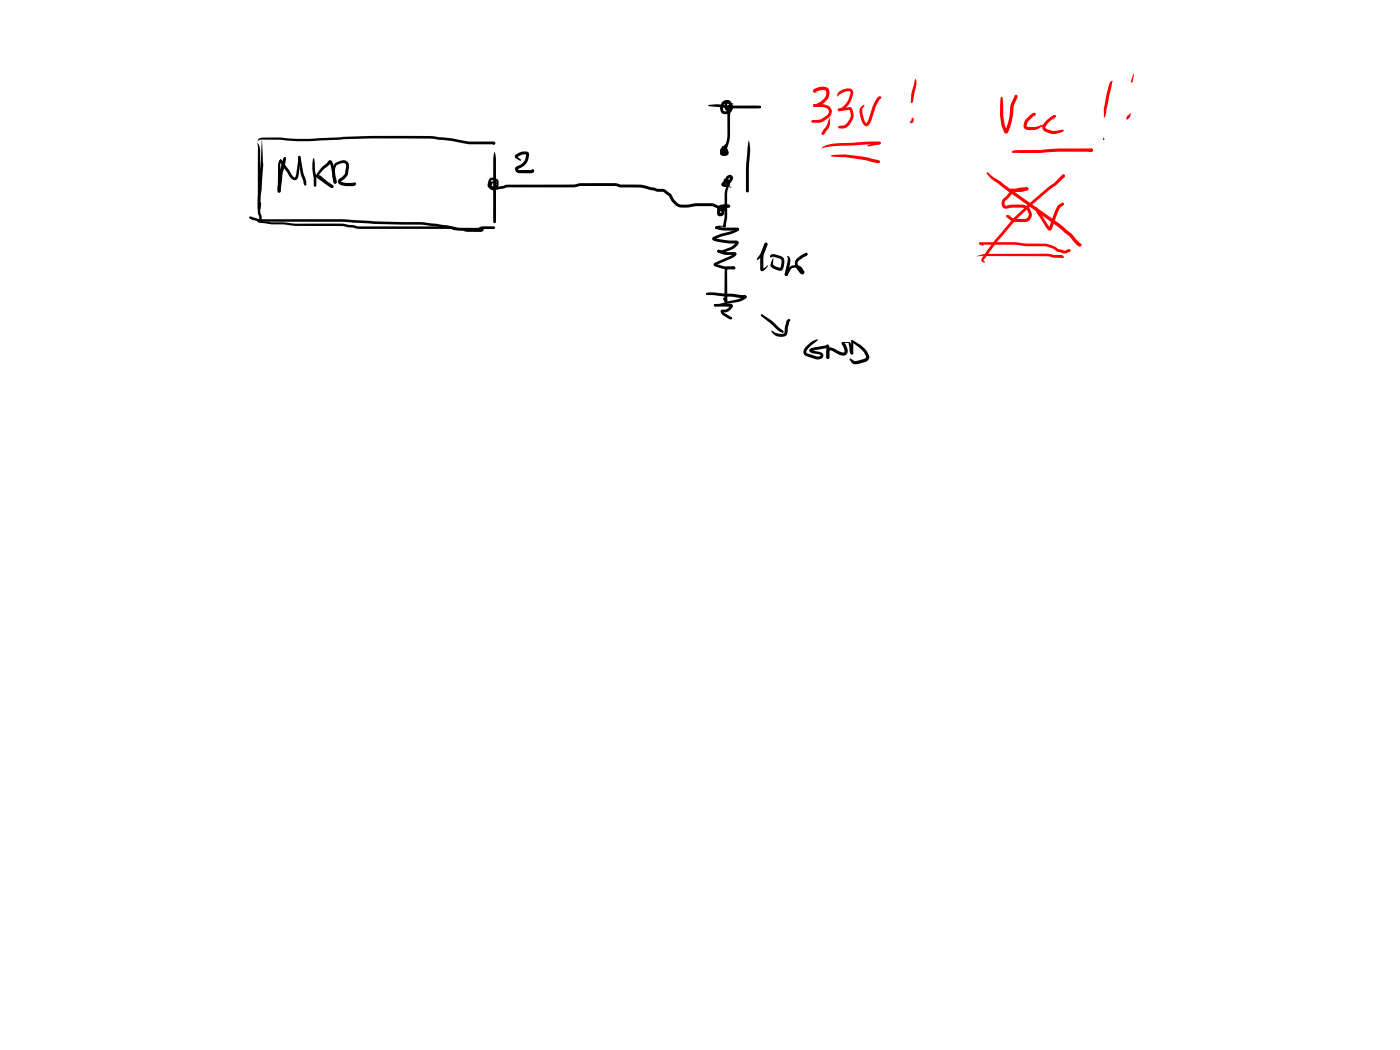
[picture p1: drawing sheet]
<svg xmlns="http://www.w3.org/2000/svg" width="285mm" height="214mm" viewBox="0 0 285 214" stroke-linecap="round" stroke-linejoin="round" font-family="sans-serif">
<g fill="#000">
<path d="M52.6 28.3l.5-.2a19.5 19.5 0 0 1 5.1 0l2.2 .2 3.5-.1a271.7 271.7 0 0 1 24.1-.5l3.7 .4 3.7 .7h5.1a.3 .3 0 0 1 .4 .2 .3 .3 0 0 1-.2 .4 .3 .3 0 0 1-.4-.2l.1-.1 .1 .3h-5.2l-3.6-.7-3.7-.5a220.1 220.1 0 0 0-24 .5l-3.7 .1-3.2-.3-3.9-.1-.4 .1-.4 .3zM52.4 29.1a3.5 3.5 0 0 1 .6 2.6v11.5l.3 1.5-.3 .3-.2-.3-.3-1.5zM53.3 27.9l.2 2.8a27.8 27.8 0 0 1-.2 6.9l-.3 2.6v2.2l-.1 .2h-.3a12 12 0 0 1 .1-4zM56.9 32.7l.2-.2 .3 .2-.3 .9v5.3l-.3 .3-.3-.3 .1-5.3zM57.1 32.5l.3 .2-.2 .3-.3-.3zM57 32.5h.1l.3 .1 2.1 3.1 .5 .4 .4-.9 .3-3.3 .2-.2 .2 .1v1l-.4 3.2a.85 .85 0 0 1-.8 .7 .85 .85 0 0 1-.8-.6l-2.1-3.2zM57.8 32.1l.2-.1 .2 .2-.2 .4-.2-.3zM57.8 32.1h.4v.4l-.7 3-.4 3.4-.3 .3-.2-.1-.1-.6 .3-3.1zM60.8 31.8l.1-.1 .3 .3 .5 3.1 .6 1.8 .1 .4-.1 .1 .1 .2-.2 .2-.3-.2-.6-1.9zM64.1 35.8l.6-.2 .6 .2 2.4 1.8 .2 .5-.3 .2-.1-.1-.1-.3v.2l-.8-.6-1.5-1.3-.8-.2 .1 1.8-.1 .1h-.3zM63.7 32.3l.2-.1 .1 .1 .4 4v1.4l-.3 .3-.2-.3-.1-2.1a8.5 8.5 0 0 1-.1-3.3zM65.6 34l1-.9a.6 .6 0 0 1 .7-.5 .6 .6 0 0 1 .5 .7l.7 3.1a.66 .66 0 0 1-.3 1l-.3-.3-.8-3.9h.2l-.4 .5-1 .8-1.2 1.3 2.2 1.6 .9 .5 .1 .1-.2 .3-.6-.2-2.3-1.7a.66 .66 0 0 1-.5-.5 .66 .66 0 0 1 .3-.7z"/>
<path d="M68.2 33.3l1.2-.6a1.19 1.19 0 0 1 1.3 .2 1.19 1.19 0 0 1 .3 1.2l-.1 1.2a2.13 2.13 0 0 1-1.1 1.4l-.4 .3 1.1 .2h1.9a.59 .59 0 0 1-.7 .7h-1.3a1.72 1.72 0 0 1-1.5-.7v-.6l1.3-1.2 .3-1.4a.6 .6 0 0 0-.2-.6 .6 .6 0 0 0-.6-.2l-1.2 .5a4.3 4.3 0 0 0 0 3.2l-.1 .4-.2 .1a1.67 1.67 0 0 1-.5-1.6l.1-1.7zM100.7 30.9l.3 1.6v11.9v.8l-.3 .3-.3-.3v-.8v-11.9zM99.7 36.3a1.2 1.2 0 0 1 1.6 .2 1.2 1.2 0 0 1 .1 1.5 1.38 1.38 0 0 1-1.8 .1 .86 .86 0 0 1 1-1.1l.5 .2v.2l-.8-.1-.2 .7-.1-.1 1-.2v-.8l-.9-.2-.3 1a.77 .77 0 0 0 1 .4l2.5-.5h13.6l1.3-.3h7l1.1 .3h4.2l3.4 .9 1.4 .1 1.3 .9 .7 1.2 .7 .7 .5 .2 1.4 .1 1.7-.3h3.3l1.5 .6h1l.4-.3h.6l.3 .3-.1 .2-.7 .1-.5 .3-1.1-.1-1.4-.5h-3.2l-2.5 .3a3.3 3.3 0 0 1-3.1-2.4l-1.1-.8-1.2-.1-3.2-.8h-4.3l-1.1-.3h-6.9l-1.4 .2h-13.6l-2.4 .6a1.21 1.21 0 0 1-1.2-.3 1.21 1.21 0 0 1-.3-1.2zM104.9 31.6a2.31 2.31 0 0 1 2.7-.5 2.76 2.76 0 0 1-1.6 3.1l-.6 .3 .3 .1h2.5l.3-.1a.45 .45 0 0 1 .1 .6 .45 .45 0 0 1-.5 .2h-2.4a.78 .78 0 0 1-.7-.5 .78 .78 0 0 1 .1-.9l.7-.3a2.29 2.29 0 0 0 1.3-2.2h.1a2.4 2.4 0 0 0-1.8 .6l-.1-.2 .8 .7-.1 .3-1-.6a.41 .41 0 0 1-.1-.6zM108.4 34.5l.3 .1v.4l-.7 .2zM144.3 21.4l2-.2a26.5 26.5 0 0 0 6.6 .3h1.8l.3 .3-.3 .2-1.8 .1a28.1 28.1 0 0 1-6.8-.3l-1.8-.2-.1-.1zM147.5 36.9l.2-.1 .2 .2-.3 .2-.2-.2zM148.1 21.9l.3-.1 .3 .3-.1 4.4a7.9 7.9 0 0 1-.5 3.5 .32 .32 0 0 1-.1 .4 .32 .32 0 0 1-.4 .1l.1-.8a12.1 12.1 0 0 0 .4-5.2zM147.6 29.5h.4l.1 .2-.3 .6-.3-.6zM147.7 30.2l.2 .3-.1 .1-.2-.1zM147.9 35.9a.71 .71 0 0 1 1.1-.2 .71 .71 0 0 1 .1 1.1 1.02 1.02 0 0 1-1 .7 .6 .6 0 0 1-.8-.6 .6 .6 0 0 1 .7-.6 .94 .94 0 0 1 .4 1.6 .94 .94 0 0 1-1.6-.4l.2-.3 .7-.4 .2 .3-.5 .5v-.2l.4 .1 .3-.1v-.3l-.3-.3h.5l.4-.6-.6 .4-.2-.1-.1-.3zM147 29.8a1.23 1.23 0 0 1 1.2 1.8l-.7 .1a.69 .69 0 0 1-.9-.4v-.6a.75 .75 0 0 1 1.1-.7 .75 .75 0 0 1 .1 1.3 .53 .53 0 0 1-.7 .2 .53 .53 0 0 1-.2-.8l.6-1.2 .3-.1 .2 .1 .1 .3-.5 1.3h-.3l.2-.7 .1 .2h-.4v.7l-.1-.2h.7a1.12 1.12 0 0 0-.8-.9z"/>
<path d="M148.2 37.6l.2-.1 .1 .2-.4 1.4-.1 2.3a14.6 14.6 0 0 1-.2 4.6l-.3 .3h-.2l-.1-.4a15.3 15.3 0 0 0 .3-5.2 4.3 4.3 0 0 1 .7-3.1zM148.3 37.5l.7 .7-.4-.1zM147.1 20.7a.99 .99 0 0 1 1.1-.4 .99 .99 0 0 1 .7 .8v.3a1.12 1.12 0 0 1-.2 1.2 .79 .79 0 0 1-1.2-.8v-.8l.3-.3 .6 .1 .9 .4h-1.3l.1 .7 .1 .2 .2-.1v-.8l-.2-.3a.73 .73 0 0 0-.8 .5l-.2 .5a.69 .69 0 0 0 .5 .8 .69 .69 0 0 0 .8-.4l.2-.6 .1 .1h-.6l-.2-.2 .8-.4a.99 .99 0 0 1-.1 1.7 1.24 1.24 0 0 1-1.6 .2 1.24 1.24 0 0 1-.4-1.6zM152.5 28.5l.2 2.2-.2 3.5v4.7l-.3 .3-.3-.3v-4.7zM154.5 21.6h.4v.4l-.4-.1-.1-.1zM50.8 44.2h.7a5.6 5.6 0 0 0 3 .4h6.1a115 115 0 0 1 15.5 .5l9.9 .1 2.1 .3a19.2 19.2 0 0 1 4.8 .9h1.2l1 .3h2.7l.4-.2a.38 .38 0 0 1 .2 .4 .38 .38 0 0 1-.4 .3h-2.9l-1-.2-1.7-.2-1.5-.4-5-.6-9.8-.2a237.9 237.9 0 0 0-22.5-.5 4.5 4.5 0 0 1-2.8-.8zM50.8 44.2h.3l.5 .7-.8-.4zM52.9 41.3l.1-.1 .2 .2-.2 1.1-.3 .2-.2-.3zM52.5 45.1l.1-.1 2.7 .3h2.5l2.3 .2h9.7l3.4 .6h18.8l1.4 .3h3.2h.8l.8-.3h2.4l.2 .3-.2 .2h-2.4l-.4 .2a17.1 17.1 0 0 1-5.8-.2h-18.8l-3.5-.6h-9.6l-2.4-.3h-2.5l-2.5-.4zM52.5 45l.2 .1-.1 .1zM52.5 45l.3-.1-.2 .3zM143.7 59.8l.2-.1 .1 .2-.1 .1z"/>
<path d="M143.8 59.7l1.5-.2 5.7 .6a.85 .85 0 0 1 1 .3l-.3 .3h-.8l-1.7-.3-5.3-.4-.2-.1zM145.4 53.7l.2-.1 .3 .2a8.7 8.7 0 0 0 3.7 .5v.4l-.2 .1a7.2 7.2 0 0 1-3.8-.6l-.3-.2zM145.7 46.2l1.7 .1 2.7 .1 .3 .3-.2 .3-2.9-.1-1.5-.3-.2-.2zM145.6 46.2h.5v.3h-.4zM146.2 50.9h.3l.1 .2-.2 .3-.3-.1-.1-.2zM146.1 50.9h.3l1.3 .4h1.9a.55 .55 0 0 1 .3 .6 .55 .55 0 0 1-.5 .5l-3.8 1.7-.2-.1a.46 .46 0 0 1 .4-.6l2.9-1.3 .7-.5 .2 .3h-.6a4.4 4.4 0 0 1-2.8-.5l-.2-.3zM145.7 46.2l.6-.2h.8l.4-.2 .3 .3-.3 .2-.4-.1h-.6l-.6 .4-.2-.1zM147.8 54.5l.3-.2 .2 .2-.3 .6 .1 6.2-.3 .3-.3-.3v-6.2zM146.3 41.9l.4-.2h.9a.66 .66 0 0 1 .4 .6 .66 .66 0 0 1-.4 .6 .6 .6 0 0 1-.9 .1 .6 .6 0 0 1 0-.9l.3-.3 .3-.1h1.1l.3 .3-.3 .3h-1.1l-.1 .3-.1-.1 .3-.5 .2 .3h-.8l-.2 1.1 .3-.1a.29 .29 0 0 1 .2-.3 .29 .29 0 0 1 .4 .1 .75 .75 0 0 1-.6 .9 .75 .75 0 0 1-.9-.6v-.9zM149.2 54.3h.4l.1 .3-.3-.1 .3 .1-.1 .1h-.4l-.1-.2h.3h-.3zM147.9 54.4l1.5-.1 .3 .2-.3 .3h-1.3l-.3-.3zM149.9 46.5h.5v.4h-.5z"/>
<path d="M145.1 48.4l1.6-.8 2.1-.5 1.4-.7 .3 .3a1.3 1.3 0 0 1-1.2 .8l-2.5 .7-1.3 .5v-.2l2.4 .4 1.9 .1a.51 .51 0 0 1 .6 .3 .51 .51 0 0 1-.3 .6 5.1 5.1 0 0 1-2.8 1.5 1.15 1.15 0 0 1-1.3-.3l.3-.2h.9l1.6-.6 1-.9 .1 .2h-1.6l-2.1-.4a1.12 1.12 0 0 1-1.2-.6zM155.8 49.5a.34 .34 0 0 1 .4 .1 .34 .34 0 0 1 0 .4l-.1 .3a4.2 4.2 0 0 1-1.9 2.6l-.1-.2 1-1.5zM155.8 49.5l.3-.1 .2 .3-.1 .2-.3 .1-.2-.3zM155.8 49.5l.2-.1 .2 .3-.2 .7a8.6 8.6 0 0 0-.6 4.4l-.2-.1 1.1-.7-.4 .8a.58 .58 0 0 1-.5 .4 .58 .58 0 0 1-.6-.4 8.6 8.6 0 0 1 .9-5.3zM156.9 51.9l.6-.2 1.4 .4a1.25 1.25 0 0 1 .8 1.7 1.01 1.01 0 0 1-1 1.3l-.4-.1a1.39 1.39 0 0 1-1.4-1.1l.5-1.4v1.4l.5 .3 1 .3 .2-1.3v-.3l-.3-.3-1.3-.3-.7 .1v-.3zM162.3 52.6l1.7-1.1h.4l.1 .3-.2 .2-1.5 1a.89 .89 0 0 0-.1 1.4l.7 .9-.2 .1 .1 .1-.5-.7a1.34 1.34 0 0 0-1.9 .2l-.6 1.1h-.4l-.1-.2 .7-1.2a1.87 1.87 0 0 1 2.8-.1l.3 .5a.47 .47 0 0 1 0 .7 .47 .47 0 0 1-.7-.2l-.8-1.2-.2-.5v-.7zM159.9 55.7l.4-.1v.5h-.4zM160.3 52.1l.5 .3 .1 .8-.5 2.7-.3 .3-.3-.3 .6-2.8zM143.7 59.9l.3-.1 .3 .3zM145.4 62l2.9-.1a.55 .55 0 0 1 .7 0 .55 .55 0 0 1 .1 .7l-.9 .9-1.1 .1 .2-.2 .2 .4 1.5 .8a.38 .38 0 0 1-.2 .4 .38 .38 0 0 1-.5-.1l-1-.7a.87 .87 0 0 1-.4-1.1l1.1-.1 .7-.7 .1 .2-3.2-.1-.2-.1zM147.3 60.6l.4 .1 .4 .5-.1 .3-.2 .1-.3-.2-.3-.5zM151.5 60.2l.2-.1 .3 .2-.1 .4h-.2l-.3-.2z"/>
<path d="M145.4 62l1.1-.1 3.8-1 1.4-.8a.41 .41 0 0 1 .3 .5 .41 .41 0 0 1-.4 .3l-.9 .5-4.3 .9-.8 .1-.2-.1zM155 64h.2l1.9 1.2 2.3 2.1a.25 .25 0 0 1 .1 .4 .25 .25 0 0 1-.4 0 7.2 7.2 0 0 1-2.4-2l-1.7-1.3zM157 67.4l.1-.1 .5 .3a1.77 1.77 0 0 0 2.1 .2l.3-1.8a.79 .79 0 0 1 .9-1v.2l-.2 .4-.3 1.7a1.25 1.25 0 0 1-1.8 1.2 2.03 2.03 0 0 1-1.6-1zM164.1 70.6a3.1 3.1 0 0 1 2.5-1.4 7.9 7.9 0 0 0-2.4 2.4l.1 .3 1.9 .7h.5l.4-.2-.5-.3-1.2-.2a.54 .54 0 0 1-.6-.5 .54 .54 0 0 1 .5-.6l2.9-.5a.39 .39 0 0 1 .4-.1 .39 .39 0 0 1 .2 .4l.1 2.2-.3 .3-.4-.3v-2.2l.4 .1-.4 .2-2.9 .6v-.2l1 .2a1.04 1.04 0 0 1 1.3 1.1 1.36 1.36 0 0 1-1.6 .5l-1.3-.4a1.07 1.07 0 0 1-1.1-.9l.1-.6zM168.6 70.9l.7-.1 1.7 .8 .8 .2 .1-.5-.4-1a.34 .34 0 0 1-.2-.4 .34 .34 0 0 1 .4-.3h1.2l.2 .2-1.4 .1 .1-.2a1.97 1.97 0 0 1 .5 2.5l-.4 .2-.6-.1-2.3-1-.2 .4 .1 1.1-.3 .3-.4-.3 .1-1.2zM172.9 69.6a3.1 3.1 0 0 1 .7 2.1l.1 .2a.45 .45 0 0 1-.6 .1 .45 .45 0 0 1-.1-.6l-.2-1.3zM173.4 69.3h.2l.1 .2v2.4l-.2 .3-.3-.3zM173.4 71.7h.3v.2l-.1 .2h-.3l-.1-.2zM173.4 69.3h.2a7.9 7.9 0 0 1 2.7 2l.6 1a1.04 1.04 0 0 1-.7 1.4l-2 .5-.8-.4-.4-.6 .1-.2 1 .5 1.9-.4 .3-.4-.6-1.3-2.3-1.8z"/>
<circle cx="58" cy="32.2" r=".22"/>
<circle cx="68.2" cy="37.1" r=".3"/>
</g>
<g fill="#f00">
<path d="M165.7 18.2a2.36 2.36 0 0 1 3 0 2.5 2.5 0 0 1-1.4 3.1l-.4 .2a1.42 1.42 0 0 1-1.3 .2v-.4a3.2 3.2 0 0 0 2.6-2.1v-.4a.5 .5 0 0 0-.7-.5l-1.4 .4-.1-.2 .2 .4h-.4a.37 .37 0 0 1-.3-.3 .37 .37 0 0 1 .2-.4z"/>
<path d="M165.6 21.3l1.6-.1a1.77 1.77 0 0 1 2.2 1.6l-.5 1-1.4 1-.9 .2h-1.2v-.3v.3l-.1-.1-.1-.2 .2-.2v.2v-.2l1.9-.3 1.2-.8 .3-.8a1.19 1.19 0 0 0-1.4-.8h-1.6l-.2-.1z"/>
<path d="M165.3 24.5h.1l.5 .2-.5 .3-.2-.3z"/>
<path d="M168.8 24.1h.1a2.55 2.55 0 0 1-.4 2.2l-.8 1.1h-.4v-.4l.9-1.3z"/>
<path d="M170.8 18.7a2.18 2.18 0 0 1 2.8-.3l.1 .7a4.9 4.9 0 0 1-2.3 3.4l-.6 .1-.2-.2 .3-.3a2.84 2.84 0 0 0 1.9-2l.3-1v-.4a2.57 2.57 0 0 0-2.4 .7l-.1 .3-.1-.5z"/>
<path d="M170.7 22.1l2.5-.3 .3 .4 .2 .8a2.97 2.97 0 0 1-2.1 3.2l-.7-.1-.3-.2 .3-.3h.7a2.42 2.42 0 0 0 1.6-2.5l-.2-.8h.1l-2.3 .3-.2-.2z"/>
<path d="M175.4 21.7l.4-.4 .2 .2-.4 .7a5.1 5.1 0 0 0 .7 2.9h.1l.4-.8a13.5 13.5 0 0 1 1.6-4.1l.3-.4a.38 .38 0 0 1 .4-.2 .38 .38 0 0 1 .3 .5h-.3h.1l-.1 .2a11.1 11.1 0 0 0-1.6 4.1l-.3 .5a.83 .83 0 0 1-.8 .8 .83 .83 0 0 1-.8-.8l-.6-2.1 .1-.6z"/>
<path d="M186.2 16.2l.2-.1 .1 .1a6.3 6.3 0 0 1-.4 3.1l-.2 1.5-.3 .2-.2-.2 .1-1.5z"/>
<path d="M185.6 24.1l.2-.2 .2 .2-.1 .8a.34 .34 0 0 1-.3 .2 .34 .34 0 0 1-.3-.2l.2-.4z"/>
<path d="M167.1 30.3a5.8 5.8 0 0 1 4.1-1.2l6.3-.3h1.5l.3 .3-.3 .3-7.8 .3a12.7 12.7 0 0 0-4.1 .6z"/>
<path d="M176.7 29.5l2.3-.6h.2l.1 .2-.3 .3-2.2 .4-.2-.1z"/>
<path d="M169.1 31.7l.3-.1a23.4 23.4 0 0 1 9.3 1 .33 .33 0 0 1 .3 .1 .33 .33 0 0 1-.1 .5h-.4a40.1 40.1 0 0 0-9.1-1.3z"/>
<path d="M178.8 32.8h.3v.3l-.4-.1z"/>
<path d="M178.7 32.9l.2-.2a.19 .19 0 0 1 .2 .2 .19 .19 0 0 1-.1 .2 .19 .19 0 0 1-.3-.1z"/>
<path d="M203.9 19.7l.3 .3 .1 3.8a7.3 7.3 0 0 0 .7 2.8h-.3v-.1a14.6 14.6 0 0 0 1.1-5.1l.8-2a.39 .39 0 0 1 .5 .1 .39 .39 0 0 1 0 .5l-.8 2.1a10 10 0 0 1-1.3 5.1h-.2a1.57 1.57 0 0 1-.8-1.4l-.1-.2a15 15 0 0 1-.2-5.6z"/>
<path d="M210.5 23l.3 .1-.1 .6z"/>
<path d="M208.8 24.3l1.2-1.1 .7-.2 .1 .3-1.5 1.5-.3 .9 1.7 .2 1.7-.5h.1l-1.4 1-1.6 .1a.99 .99 0 0 1-1-.5 .99 .99 0 0 1 0-1.1z"/>
<path d="M214.6 23.5l.2-.1 .2 .3-.5 .8z"/>
<path d="M214.6 23.5h.3v.3h-.3z"/>
<path d="M213.1 24.5l1.5-1.1 .3 .1 .1 .2-.2 .2a4.7 4.7 0 0 0-2 2l.3 .4 1.3 .4 2.1-.3 .1 .2-.2 .2a3.6 3.6 0 0 1-3.4 .1 .98 .98 0 0 1-.5-1.6z"/>
<path d="M226.1 16.6l.4-.2v.1l-1.3 6.5-.4 .9-.1-.1 .1-1.9 .9-4.4z"/>
<path d="M224.6 28.1h.2l.1 .3-.2 .2-.2-.2z"/>
<path d="M224.6 28h.2l.1 .4-.2 .2-.2-.2z"/>
<path d="M230.8 14.8l-.2 1.8-.2 .3-.2-.3z"/>
<path d="M229.6 23.5l.7-.5-.3 .9-.5 .4-.2-.2z"/>
<path d="M206 30.9l.2-.1 .4 .3z"/>
<path d="M206.1 30.8l.5-.2 5-.1 3.8-.3h6.8l.4 .4-.4 .3h-6.7a54.6 54.6 0 0 1-9.1 .2l-.4-.2z"/>
<path d="M222 30.3l.2-.1 .3 .2v.4h-.5z"/>
<path d="M222 30.4l.2-.1 .3 .1v.3l-.7 .3-.2-.2z"/>
<path d="M205.4 38.6l.6-.2a5.6 5.6 0 0 0 2.8-.2h.5l.1 .3-.1 .2-.3 .1a6.4 6.4 0 0 1-3.2 .3v-.3l.3 .5-.1 .2-.6-.4-.1-.2z"/>
<path d="M205.4 39.3l1-.6a4.4 4.4 0 0 1 2.9-.5v.5l-.4 .1a4.1 4.1 0 0 0-2.8 .7l-1.5 1.6a.48 .48 0 0 0-.1 .5 .48 .48 0 0 0 .4 .3 8.7 8.7 0 0 1 4.3 .1l.7 .9a1.53 1.53 0 0 1-1.2 2.3l-2.4-.1-.6-.2-.8-.9 .2-.2 1.5 .7 2.1 .1a.91 .91 0 0 0 .8-.9l-.3-.8-.4-.4a9.9 9.9 0 0 0-4 0 1.2 1.2 0 0 1-.5-2.1z"/>
<path d="M204.9 43.8h.2l.7 .2-.7 .3-.2-.1z"/>
<path d="M210.7 42.3a.4 .4 0 0 1 .6 .2l2.5 3.9h-.2l1.6-4.3 1-.8h.4a.8 .8 0 0 1-.7 .9l-.5 .9-1.1 3.3a.59 .59 0 0 1-.6 .6 .59 .59 0 0 1-.6-.5l-2-3.2z"/>
<path d="M206.4 44.4l4.2-3.9 4.1-3.3 1.6-1.6h.4v.4l-1.6 1.7-1.5 1-2.6 2.3-4.2 3.8-3.7 4.3-2.7 3.7-.2 .3 .4 .3-.2 .1-.3-.1a.57 .57 0 0 1-.1-.9l2.7-3.8z"/>
<path d="M216 35.9l.5-.4 .3 .3-.1 .3-.6 .2-.2-.2z"/>
<path d="M201 35.1l15 10.7 2.1 1.7 1.1 1.3 .9 .8v.5l-.3 .1-.4-.2-1.7-1.9-2.1-1.8-13.5-9.7-1.2-1.2z"/>
<path d="M199.4 49.4h.2l.7 .5-.2 .1-.6-.2z"/>
<path d="M199.4 49.4l7-.1 2.6 .3h3.8a5 5 0 0 1 2.8 1.1l1.2 .3 .5-.2a.54 .54 0 0 1 .7 .2l-.1 .3h-.4a1.1 1.1 0 0 1-1.3 .2l-1.2-.4a3.8 3.8 0 0 0-2.2-1h-3.9l-2.5-.3h-6.7l-.3-.1z"/>
<path d="M198.7 52.2a8.5 8.5 0 0 1 4.3-.5h10.3l1.4 .2 1.6 .1a.27 .27 0 0 1 .2 .4 .27 .27 0 0 1-.4 .1h-1.5l-1.8-.3z"/>
<circle cx="179" cy="29.1" r=".27"/>
</g>
</svg>
